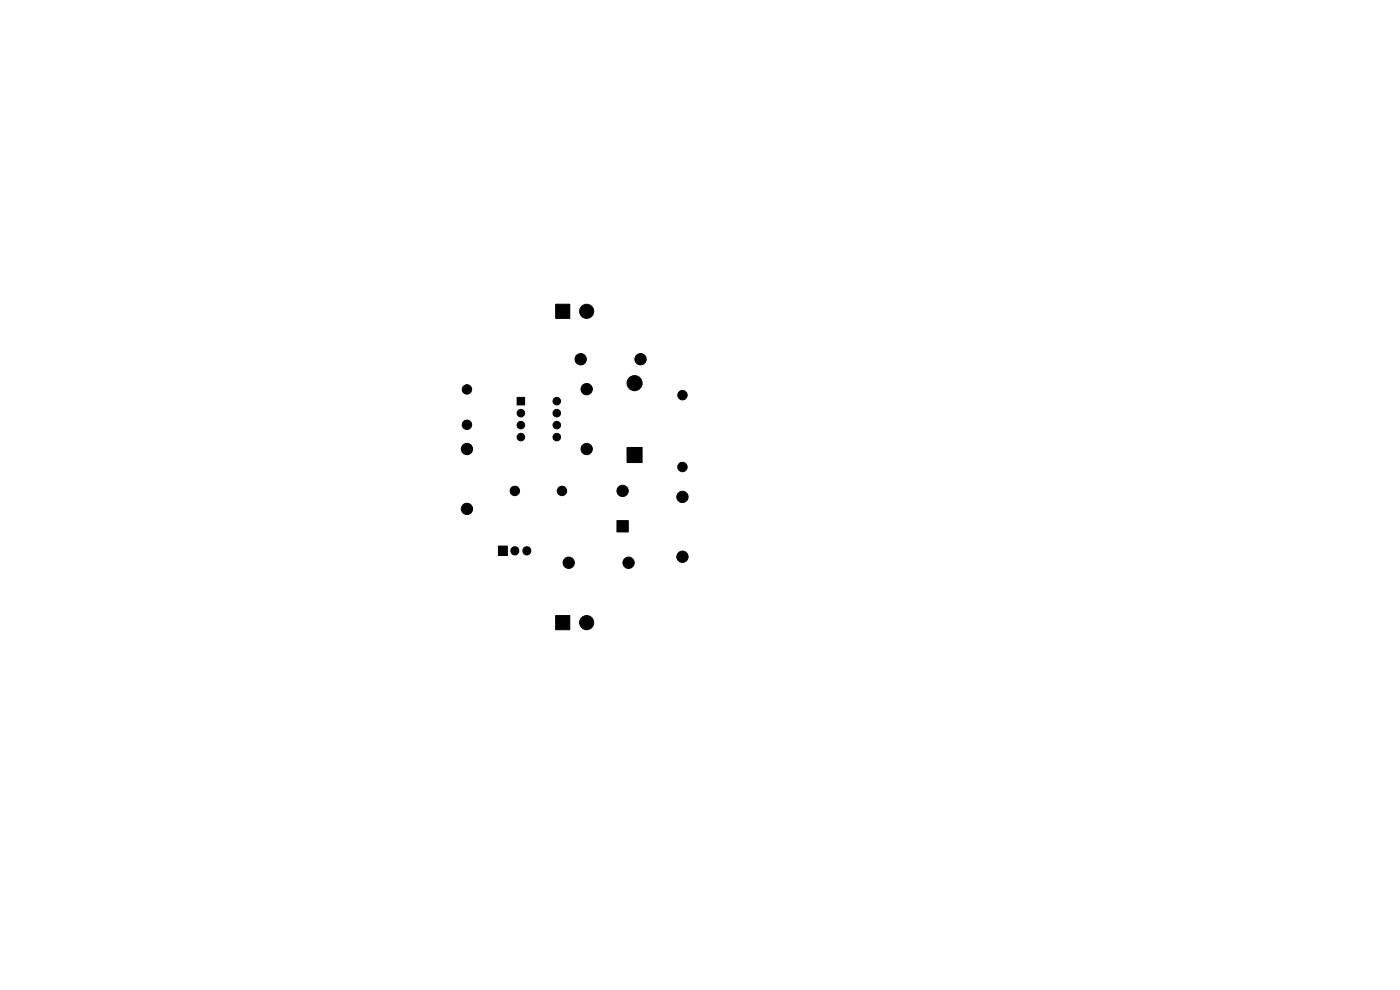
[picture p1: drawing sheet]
<svg xmlns="http://www.w3.org/2000/svg" width="297mm" height="210mm" viewBox="0 0 297 210" stroke-linecap="round" stroke-linejoin="round" font-family="sans-serif">
<g fill="#000" stroke="#000" stroke-width=".21">
<path d="M117.9 64.5h3v3h-3zM109.7 84.3h1.6v1.6h-1.6zM133 94.9h3.2v3.2h-3.2zM105.7 115.8h1.9v2h-1.9zM130.9 110.4h2.4v2.4h-2.4zM117.9 130.6h3v3h-3z"/>
<circle cx="123.2" cy="76.2" r="1.2"/>
<circle cx="124.5" cy="66" r="1.5"/>
<circle cx="135.9" cy="76.2" r="1.2"/>
<circle cx="99.1" cy="90.1" r="1"/>
<circle cx="99.1" cy="82.6" r="1"/>
<circle cx="99.1" cy="95.2" r="1.2"/>
<circle cx="110.5" cy="92.7" r=".8"/>
<circle cx="110.5" cy="90.2" r=".8"/>
<circle cx="110.5" cy="87.6" r=".8"/>
<circle cx="118.1" cy="92.7" r=".8"/>
<circle cx="118.1" cy="87.6" r=".8"/>
<circle cx="118.1" cy="85.1" r=".8"/>
<circle cx="118.1" cy="90.2" r=".8"/>
<circle cx="124.5" cy="95.2" r="1.2"/>
<circle cx="124.5" cy="82.5" r="1.2"/>
<circle cx="134.6" cy="81.3" r="1.6"/>
<circle cx="144.8" cy="99.1" r="1"/>
<circle cx="144.8" cy="83.8" r="1"/>
<circle cx="99.1" cy="107.9" r="1.2"/>
<circle cx="109.2" cy="104.1" r="1"/>
<circle cx="119.2" cy="104.1" r="1"/>
<circle cx="120.7" cy="119.4" r="1.2"/>
<circle cx="132.1" cy="104.1" r="1.2"/>
<circle cx="133.4" cy="119.4" r="1.2"/>
<circle cx="144.8" cy="118.1" r="1.2"/>
<circle cx="144.8" cy="105.4" r="1.2"/>
<circle cx="124.5" cy="132.1" r="1.5"/>
</g>
<path d="M109.2 116.8v.1M111.8 116.8v.1" fill="none" stroke="#000" stroke-width="1.9"/>
</svg>
